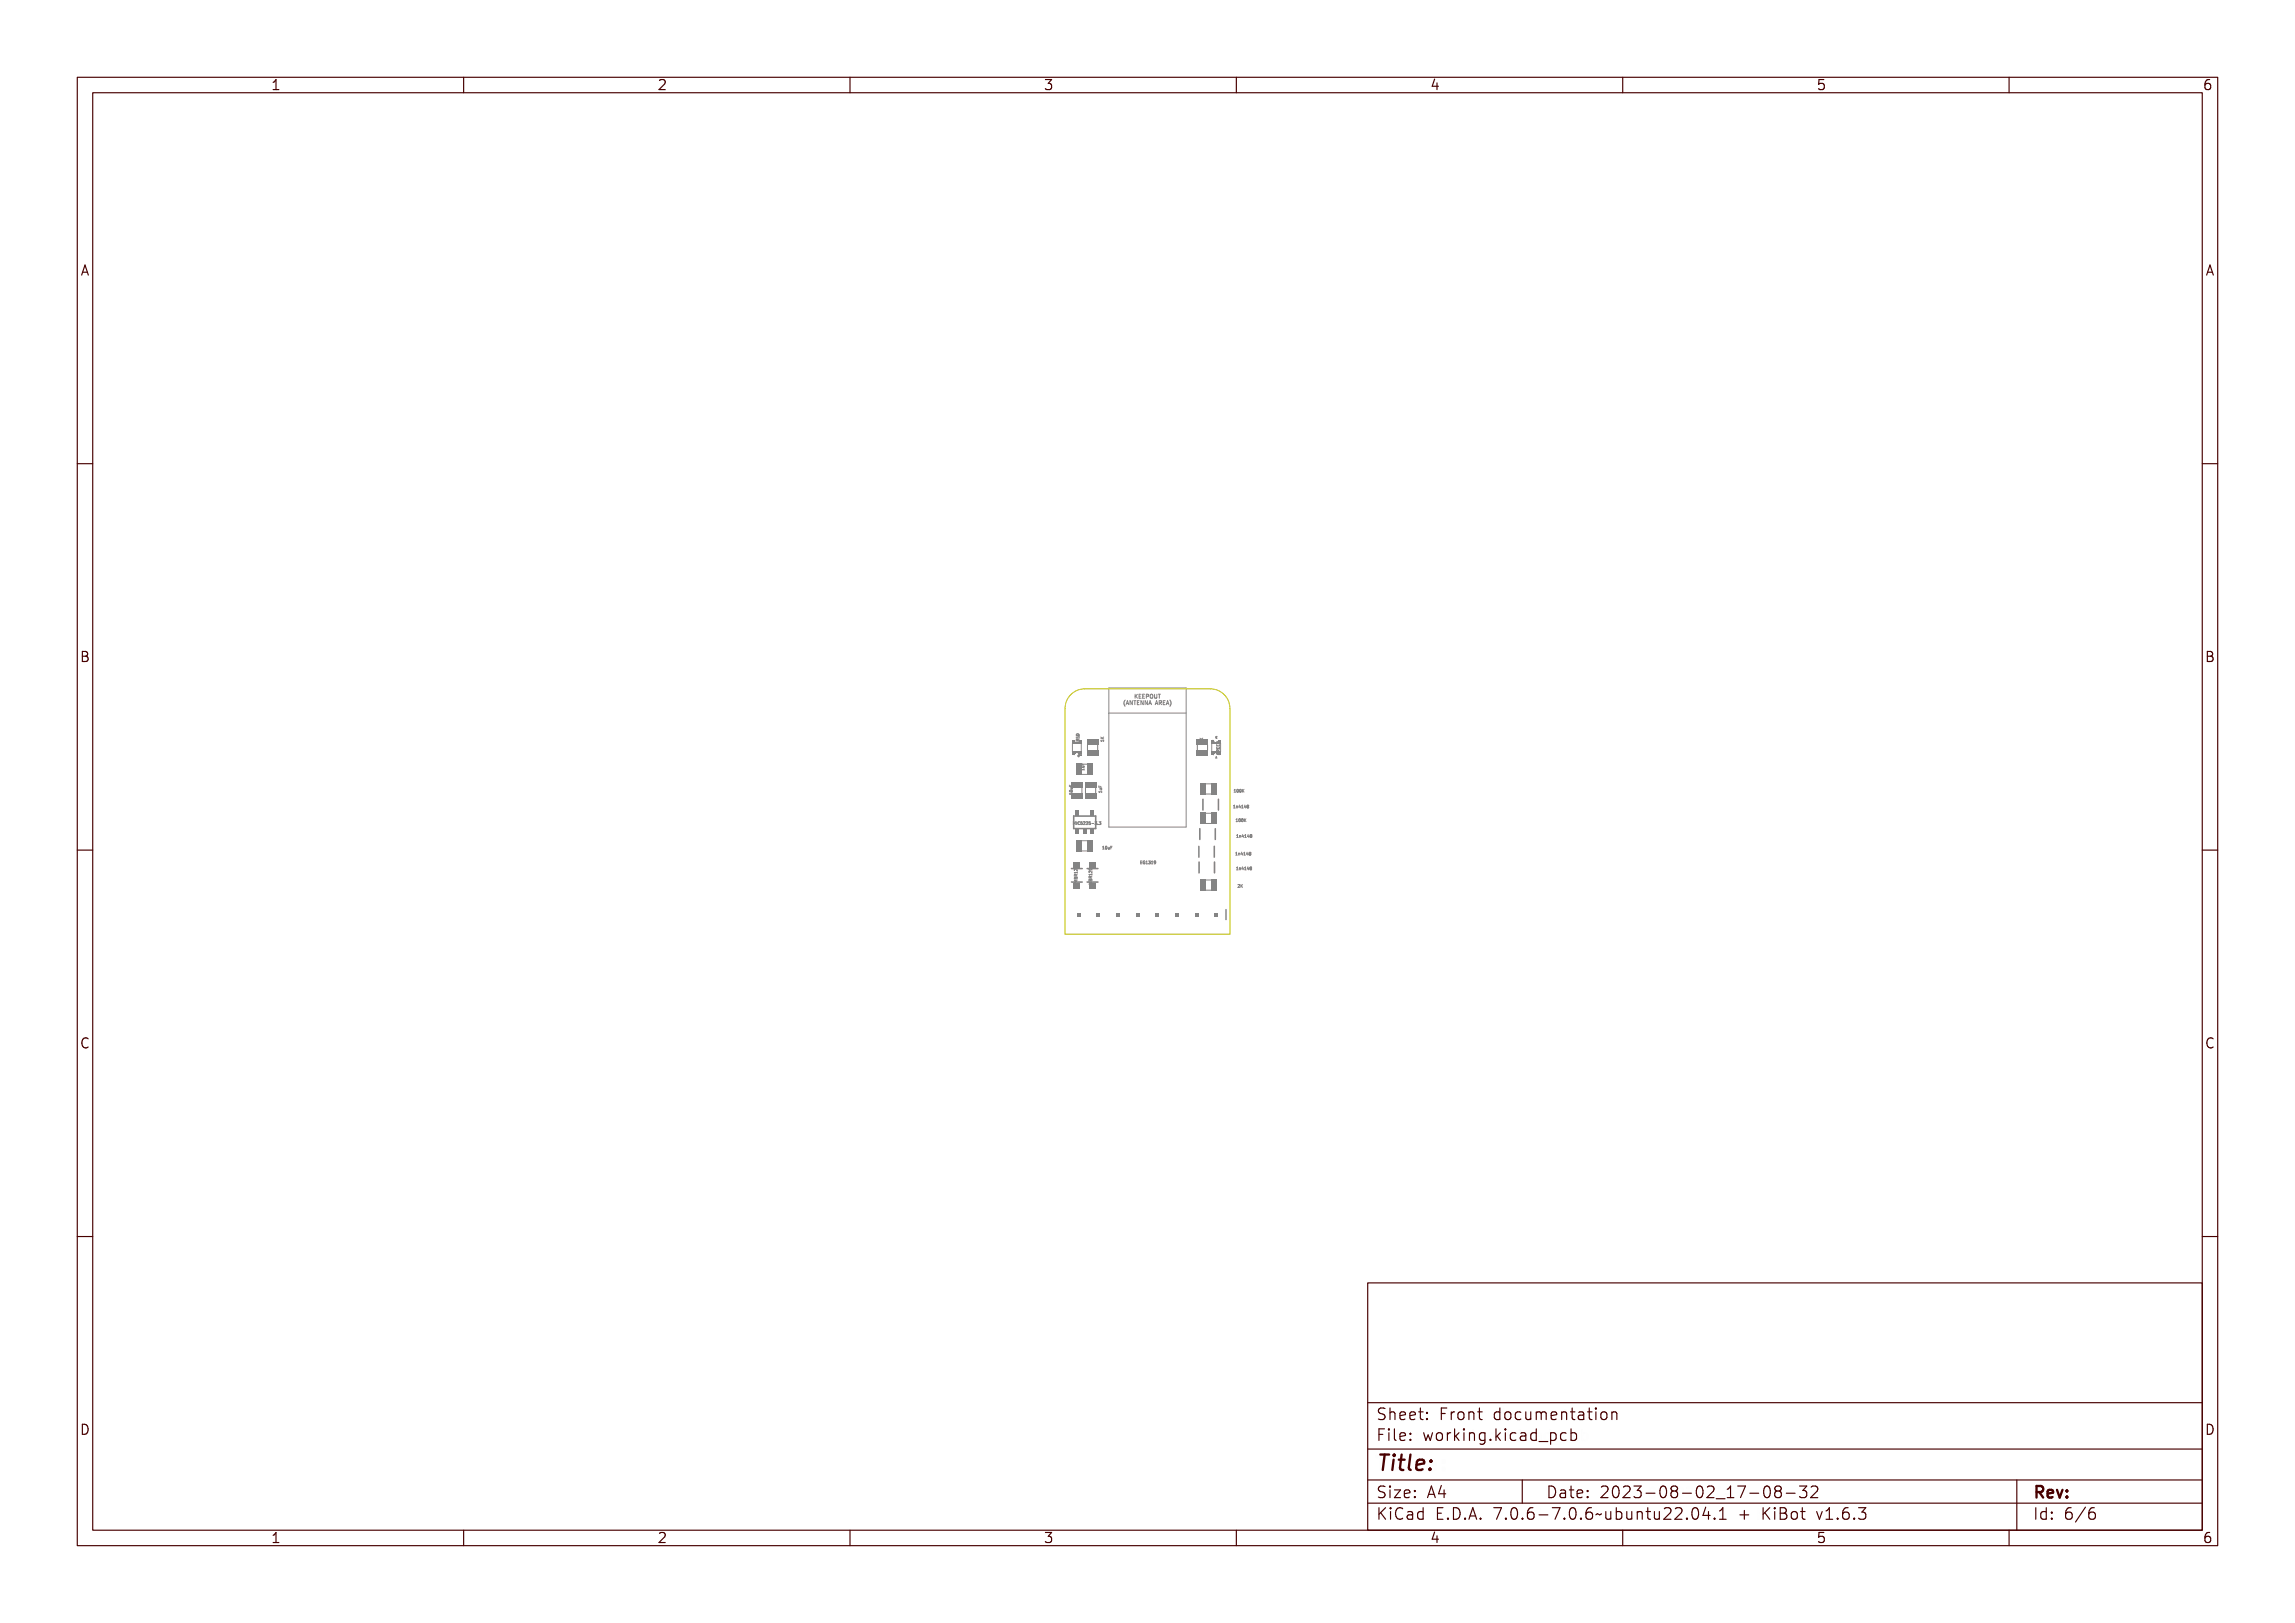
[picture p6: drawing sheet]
<svg xmlns="http://www.w3.org/2000/svg" width="297mm" height="210mm" viewBox="0 0 297 210" stroke-linecap="round" stroke-linejoin="round" font-family="sans-serif">
<defs><g id="words">
<text font-size="2.7" fill="#480000" x="178" y="190.3">Title:</text>
<g font-size="2" fill="#480000">
<text x="178" y="183.7">Sheet: Front documentation</text>
<text x="178" y="186.5">File: working.kicad_pcb</text>
<text x="178" y="193.9">Size: A4</text>
<text x="178" y="196.6">KiCad E.D.A. 7.0.6-7.0.6~ubuntu22.04.1 + KiBot v1.6.3</text>
<text x="200" y="193.9">Date: 2023-08-02_17-08-32</text>
<text x="263" y="196.6">Id: 6/6</text>
<text x="263" y="193.9">Rev:</text>
</g>
<g font-size="1.7" fill="#480000">
<text x="35" y="11.7">1</text>
<text x="85" y="11.7">2</text>
<text x="135" y="11.7">3</text>
<text x="185" y="11.7">4</text>
<text x="235" y="11.7">5</text>
<text x="285" y="11.7">6</text>
<text x="10.5" y="35.7">A</text>
<text x="285.5" y="35.7">A</text>
<text x="10.5" y="85.6">B</text>
<text x="285.5" y="85.6">B</text>
<text x="10.5" y="135.7">C</text>
<text x="285.5" y="135.7">C</text>
<text x="10.5" y="185.6">D</text>
<text x="285.5" y="185.6">D</text>
<text x="35" y="199.7">1</text>
<text x="85" y="199.7">2</text>
<text x="135" y="199.7">3</text>
<text x="185" y="199.7">4</text>
<text x="235" y="199.7">5</text>
<text x="285" y="199.7">6</text>
</g>
<g font-size=".7" fill="#848484">
<text x="145.6" y="91.2">(ANTENNA AREA)</text>
<text x="147" y="90.4">KEEPOUT</text>
</g>
<g font-size=".5" fill="#848484">
<text x="140.3" y="99.6" transform="rotate(-90 140.3 99.6)">1uF</text>
<text x="142.8" y="96.1" transform="rotate(-90 142.8 96.1)">1K</text>
<text x="155.7" y="96" transform="rotate(-90 155.7 96)">1K</text>
<text x="157.8" y="97.3" transform="rotate(-90 157.8 97.3)">GREEN</text>
<text x="138.8" y="102.9" transform="rotate(-90 138.8 102.9)">10uF</text>
<text x="138.8" y="106.7">MIC5225-3.3</text>
<text x="142.6" y="102.7" transform="rotate(-90 142.6 102.7)">1uF</text>
<text x="159.5" y="104.6">1n4148</text>
<text x="159.6" y="102.5">100K</text>
<text x="159.9" y="106.3">100K</text>
<text x="139.4" y="113.8" transform="rotate(-90 139.4 113.8)">MBR120</text>
<text x="142.6" y="109.9">10uF</text>
<text x="147.5" y="111.8">EG1319</text>
<text x="159.8" y="110.7">1n4148</text>
<text x="159.9" y="112.6">1n4148</text>
<text x="159.9" y="108.4">1n4148</text>
<text x="141.3" y="114" transform="rotate(-90 141.3 114)">MBR120</text>
<text x="160.1" y="114.8">2K</text>
</g>
<g font-size=".3" fill="#848484">
<text x="139.5" y="95.3">A</text>
<text x="157.3" y="95.5">C</text>
<text x="139.5" y="97.9">C</text>
<text x="157.3" y="98.1">A</text>
</g>
</g></defs>
<g fill="none" stroke="#848484" stroke-width=".13">
<path d="M139.3 95.3v.2h.4v-.2M139.3 95.4l.1 .2h.1v-.2v.2h.1l.1-.2v.2h-.4zM139.3 95.8h.2l.2-.1-.2 .2 .2 .1h-.4zM139.4 95.2h.2l.1 .2h-.4zM139.4 95.8h.1v.1h-.1zM139.4 95.2h.2v.1h-.2zM139.5 95.4v.1M139.5 95.9v-.2h-.2v.2h.4M139.6 95a.2 .2 0 0 0-.2 0 .2 .2 0 0 0-.1 .2h.4M139.7 95.7l-.2 .1M139.9 99.4h.4v-.1v.2h-.3zM139.9 98.7l.1 .2h.1v-.1v.1l.2 .1h-.4z"/>
<path d="M140 99.1h.3v.1l-.3 .1 .3-.1zM145.5 90.7v.5M145.8 90.7l.1 .6a.42 .42 0 0 1-.1-.6zM146.2 90.7h.1l.1 .5-.1-.1h-.2l-.1 .1zM146.2 90.8l.1 .2h-.2zM146.5 90.7h.1l.1 .4v-.4h.1v.5h-.1l-.2-.4v.4zM146.9 90.7h.3l-.1 .1v.4h-.1v-.4zM147.1 89.9h.1v.2l.3-.2-.2 .2 .2 .3-.3-.3-.1 .3zM147.3 90.7h.3l-.2 .1v.1h.2l-.2 .1v.2h.2h-.3zM147.5 89.9h.3h-.2v.2h.2h-.2v.2l.2 .1h-.3zM147.7 90.7h.1l.2 .4v-.4v.5l-.2-.4v.4h-.1zM147.9 89.9h.3h-.2v.2h.2h-.2v.2l.2 .1h-.3z"/>
<path d="M148.1 90.7h.1l.2 .4v-.4h.1v.5h-.1l-.2-.4v.4h-.1zM148.4 89.9h.1a.16 .16 0 0 1 .2 .2 .16 .16 0 0 1-.3 .1v.2zM148.4 89.9l.2 .1v.1h-.2zM148.7 90.7l.2 .5-.1-.1h-.2l-.1 .1zM148.7 90.8l.1 .2h-.2zM148.8 89.9a.25 .25 0 0 1 .3 .2 .25 .25 0 0 1-.3 .3v-.2zM148.9 89.9a.21 .21 0 0 1 .1 .2 .21 .21 0 0 1-.1 .2zM149.2 89.9l.1 .4h.1v-.4l.1 .3a.16 .16 0 0 1-.2 .2 .16 .16 0 0 1-.1-.2zM149.5 90.7h.1l.1 .5-.1-.1h-.1l-.2 .1zM149.5 90.8l.1 .2h-.1zM149.6 89.9h.3h-.1v.5h-.1v-.5zM149.8 90.7h.1a.14 .14 0 0 1 .2 .1 .14 .14 0 0 1-.1 .2l.2 .2-.3-.2-.1 .2z"/>
<path d="M149.9 90.8h.1v.1h-.1zM150.2 90.7h.3l-.2 .1v.1h.2l-.2 .1v.2h.2h-.3zM150.7 90.7h.1l.2 .5-.1-.1h-.2l-.1 .1zM150.8 90.8l.1 .2h-.2zM151.1 90.7a.38 .38 0 0 1 0 .6l.1-.3zM151.5 90.7v.5M156.8 95.8v1.4M157 97.7a.35 .35 0 0 1 .4-.3 .35 .35 0 0 1 .3 .3M157 95.8a.35 .35 0 0 0 .4 .3 .35 .35 0 0 0 .3-.3M157.4 97.5a.2 .2 0 0 0 .2 .1 .2 .2 0 0 0 .2-.1M157.5 96.5v.2h.1v-.2l.1 .2h.1v-.2v.2h-.3zM157.5 96.2v.2h.1v-.2l.1 .2h.1v-.2v.2h-.3z"/>
<path d="M157.5 95.9h.3l-.3 .2h.3h-.3l.3-.2zM157.5 97.1a.12 .12 0 0 0 .1 .2 .14 .14 0 0 0 .2-.2l-.2 .1v-.1h.2a.17 .17 0 0 1-.1 .2 .17 .17 0 0 1-.2-.2zM157.5 96.8l.2 .1 .1-.2-.1 .2 .1 .1h-.3zM157.5 96.9h.1v.1h-.1zM158 96.2v1.1M138.4 102.7h.3l.1-.1v.2h-.3h-.1zM138.4 101.8l.1 .1h.1v-.1v.1l.2 .1h-.4zM138.4 102.4a.17 .17 0 0 1 .2-.1 .17 .17 0 0 1 .1 .3h-.2zM138.5 102.4l.2 .1h-.2zM138.5 102.1h.3v.1l-.3 .1 .2-.1zM138.8 106.4l.1 .1 .2-.1v.3l-.1-.3v.2l-.1-.2-.1 .3zM139 113.9l.3 .1-.3 .1h.4"/>
<path d="M139.1 113.5h.3h-.3l.2 .1-.2 .1h.3h-.3l.1-.1zM139.1 112.7h.3v-.1v.2l-.3-.1v.1zM139.1 112.1a.17 .17 0 0 1 .2-.1 .17 .17 0 0 1 .1 .2h-.3zM139.1 112.4l.1-.1 .2 .2v-.2v.2l-.2-.1-.1 .1zM139.1 113.2l.1 .1a.1 .1 0 0 1 .1-.1 .1 .1 0 0 1 .1 .1v.1h-.3zM139.1 113h.1l.2-.1-.1 .1 .1 .1h-.3zM139.1 112.1h.3l-.2 .1zM139.1 113.3l.1 .1h-.1zM139.1 113h.1v.1h-.1zM139.1 106.4h.2v.3h-.2h.1zM139.3 113.3h.1v.1h-.2zM139.5 106.4h.1a.13 .13 0 0 0-.1 .1 .13 .13 0 0 0 .1 .2 .18 .18 0 0 1-.2-.1 .18 .18 0 0 1 .1-.2z"/>
<path d="M139.7 106.4h.2l-.1 .1a.12 .12 0 0 1 .1 0 .12 .12 0 0 1 0 .2 .12 .12 0 0 1-.2 0l.2-.1-.2-.1zM140 106.4h.2l-.1 .3h.1h-.2l.2-.2zM140.3 106.4h.2l-.1 .3h.1h-.2l.2-.2zM140.6 106.4h.2l-.1 .1a.12 .12 0 0 1 .1 0 .12 .12 0 0 1 0 .2 .12 .12 0 0 1-.2 0l.2-.1-.2-.1zM140.9 114.2l.3 .1-.3 .1h.4M140.9 106.6h.2zM141 113.7h.3l-.3 .1 .2 .1-.2 .1h.3h-.3l.1-.1zM141 112.9h.3v.2l-.3-.1v.1zM141 112.3a.17 .17 0 0 1 .2 0 .17 .17 0 0 1 .1 .2h-.3zM141 112.6h.1l.2 .1v-.1v.2l-.2-.2-.1 .2zM141 113.5h.1a.1 .1 0 0 1 .2 0 .1 .1 0 0 1 0 .1v.1h-.3zM141 113.2h.1l.2-.1-.1 .2 .1 .1h-.3z"/>
<path d="M141 112.4h.3l-.2 .1zM141 113.5l.1 .1h-.1zM141 113.2h.1v.1h-.1zM141.2 113.5h.1v.1h-.2zM141.2 106.4h.2l-.1 .1a.11 .11 0 0 1 .1 .2 .11 .11 0 0 1-.2 0l.2-.1-.1-.1 .1-.1zM141.6 106.6v.1zM141.8 106.4h.2l-.1 .1a.11 .11 0 0 1 .1 .2 .11 .11 0 0 1-.2 0l.2-.1-.2-.1 .2-.1zM142.2 102.5h.4v-.1v.2l-.3-.1-.1 .1zM142.2 101.8l.1 .2h.1v-.2v.2h.2h-.4zM142.2 106.3h.3l-.2 .2h.1v.2h-.2M142.3 102.1h.3v.2h-.3l.3-.1zM142.7 109.5h.1v.3l.1 .1h-.2v-.3z"/>
<path d="M143 109.5a.16 .16 0 0 1 .2 .2 .16 .16 0 0 1-.2 .1zM143 109.6h.1l-.1 .3zM143.2 109.6l.1 .3 .1-.3v.3h-.1zM143.5 109.5h.2l-.1 .1v.1h.1h-.1v.2zM147.5 111.4h.3l-.2 .1v.1h.2h-.2v.2h.2h-.3zM147.9 111.5l.1-.1v.1a.12 .12 0 0 0-.1 .1 .12 .12 0 0 0 .1 .1v-.1h.1v.2a.18 .18 0 0 1-.3-.1 .18 .18 0 0 1 .1-.2zM148.2 111.5l.1-.1v.4h.1h-.2v-.3zM148.4 111.4l.2 .1v.1a.11 .11 0 0 1 0 .2 .11 .11 0 0 1-.2-.1h.2l-.1-.1 .1-.1zM148.7 111.5l.2-.1v.4h-.2l.1-.3zM149 111.5l.1-.1a.18 .18 0 0 1 .2 .2 .18 .18 0 0 1-.3 .2l.2-.1a.12 .12 0 0 1-.2-.1 .12 .12 0 0 1 0-.1zM149.4 111.4l.2 .1-.1 .2M149.5 111.8h-.1"/>
<path d="M149.5 111.7v.1M149.6 111.6h-.2M159.6 104.2h.1v.3l.1 .1h-.2l.1-.3zM159.7 102.2h.1v.3h.1h-.2l.1-.3zM159.9 104.3h.2v.3l-.1-.3-.1 .3zM159.9 110.3h.1v.3l.1 .1h-.2l.1-.4zM159.9 106h.2v.3h-.2l.1-.3zM160 112.2h.1v.3l.1 .1h-.2l.1-.3zM160 102.2a.16 .16 0 0 1 .2 .1 .16 .16 0 0 1-.2 .2zM160 108h.1v.3l.1 .1h-.2l.1-.3zM160 102.2l.1 .1v.2zM160.2 110.4h.1l.1 .3-.1-.3-.1 .3z"/>
<path d="M160.3 106a.16 .16 0 0 1 .1 .2 .16 .16 0 0 1-.2 .1zM160.3 112.3h.2v.3l-.1-.3-.1 .3zM160.3 106l.1 .1-.1 .2zM160.3 108.1h.2v.3l-.1-.3-.1 .3zM160.3 102.2a.16 .16 0 0 1 .2 .1 .16 .16 0 0 1-.2 .2zM160.3 104.2l.1 .4-.2-.1zM160.3 104.3v.1h-.1zM160.3 102.2l.1 .1v.2zM160.5 104.2h.1v.3l.1 .1h-.2l.1-.3zM160.5 102.2l.1 .1 .2-.1-.1 .1 .1 .2-.2-.2-.1 .2zM160.6 106a.16 .16 0 0 1 .1 .2 .16 .16 0 0 1-.2 .1zM160.6 106l.1 .1-.1 .2z"/>
<path d="M160.6 110.3v.4l-.2-.1zM160.6 110.3v.2h-.1zM160.7 112.2v.4l-.2-.1zM160.7 112.3v.1h-.1zM160.7 108l.1 .4-.2-.1zM160.7 108.1v.2h-.1zM160.8 110.3h.1v.3l.1 .1h-.2v-.4zM160.8 106v.1l.2-.1-.1 .1 .1 .2-.1-.1-.1 .1zM160.8 102.3l.2 .2M160.9 112.2h.1v.3l.1 .1h-.2v-.3zM160.9 104.2l.1 .4-.3-.1zM160.9 108h.1v.3l.1 .1h-.2l.1-.3z"/>
<path d="M160.9 104.3v.1h-.1zM161 102.1l-.2 .2M161.1 104.2a.2 .2 0 0 1 .2 .2 .2 .2 0 0 1-.1 .2 .1 .1 0 0 1-.1-.1 .1 .1 0 0 1 0-.1zM161.1 106.1l.1 .2M161.2 110.3v.4l-.2-.1zM161.2 110.3v.2h-.1zM161.2 105.9l-.2 .3M161.3 112.2v.4l-.2-.1zM161.3 112.3v.1h-.1zM161.3 108l.1 .4-.2-.1zM161.3 108.1v.2h-.1zM161.4 110.3a.2 .2 0 0 1 .1 .2 .2 .2 0 0 1 0 .2 .11 .11 0 0 1-.2-.1 .1 .1 0 0 1 .1-.1z"/>
<path d="M161.5 104.2h.1M161.5 104.3h.1M161.5 112.2a.2 .2 0 0 1 .1 .2 .2 .2 0 0 1 0 .2 .11 .11 0 0 1-.2-.1 .1 .1 0 0 1 .1-.1zM161.5 108a.2 .2 0 0 1 .2 .2 .2 .2 0 0 1-.1 .2 .1 .1 0 0 1-.1-.1 .1 .1 0 0 1 0-.1zM161.5 104.3l.1 .1M161.6 104.2h.1M161.6 104.4h.1M161.6 104.2l-.1 .1M161.6 104.4v.1l-.1 .1M161.7 110.3h.2M161.7 110.4h.1M161.8 110.4l.1 .2h-.2"/>
<path d="M161.8 112.2l.2 .1M161.8 112.3h.1M161.9 108l.1 .1h-.1M161.9 108.1h.1M161.9 110.3v.1M161.9 110.4h-.1M161.9 112.3l.1 .2-.2 .1M161.9 108.1l.1 .2-.1 .1M162 112.3h.1M162 112.3h-.1"/>
<circle cx="156.9" cy="95.9" r=".1"/>
<circle cx="138.6" cy="102.5" r=".03"/>
<circle cx="139.2" cy="112.1" r=".03"/>
<circle cx="141.1" cy="112.4" r=".03"/>
<circle cx="143" cy="109.7" r=".03"/>
<circle cx="149.1" cy="111.6" r=".08"/>
<circle cx="160.1" cy="102.3" r=".03"/>
<circle cx="160.3" cy="106.2" r=".03"/>
<circle cx="160.4" cy="102.3" r=".03"/>
<circle cx="160.6" cy="106.2" r=".03"/>
<circle cx="161.2" cy="104.3" r=".06"/>
<circle cx="161.2" cy="104.5" r=".07"/>
<circle cx="161.5" cy="110.4" r=".06"/>
<circle cx="161.5" cy="110.6" r=".07"/>
<circle cx="161.6" cy="112.3" r=".06"/>
<circle cx="161.6" cy="112.5" r=".07"/>
<circle cx="161.6" cy="108.1" r=".06"/>
<circle cx="161.6" cy="108.3" r=".07"/>
</g>
<path d="M155.2 111.5v1.4M157.2 111.5v1.4" fill="none" stroke="#848484" stroke-width=".2"/>
<g fill="#848484">
<path d="M156.8 95.7h.3v.1h-.3z" fill-rule="evenodd"/>
<path d="M156.8 97.2h.3v.5h-.3z" fill-rule="evenodd"/>
<path d="M156.8 96h.3v.2h-.3z" fill-rule="evenodd"/>
<path d="M157.1 96h.1v.2h-.1z" fill-rule="evenodd"/>
<path d="M157.1 97.2h.1v.3h-.1z" fill-rule="evenodd"/>
<path d="M157.2 96.1h.4v.1h-.4z" fill-rule="evenodd"/>
<path d="M157.2 97.2h.4v.2h-.4z" fill-rule="evenodd"/>
<path d="M157.6 97.2h.1v.3h-.1z" fill-rule="evenodd"/>
<path d="M157.7 95.7h.3v.5h-.3z" fill-rule="evenodd"/>
<path d="M157.7 97.2h.3v.5h-.3z" fill-rule="evenodd"/>
</g>
<g fill="none" stroke="#848484" stroke-width=".13">
<path d="M138.8 96.2v1.1M139 95.8a.35 .35 0 0 0 .4 .3 .35 .35 0 0 0 .3-.3M139 97.7a.35 .35 0 0 1 .4-.3 .35 .35 0 0 1 .3 .3M139.9 96.2v1.5"/>
<circle cx="139.8" cy="97.6" r=".1"/>
</g>
<g fill="#848484">
<path d="M139.7 97.7h.3h-.3z" fill-rule="evenodd"/>
<path d="M139.7 95.7h.3v.5h-.3z" fill-rule="evenodd"/>
<path d="M139.7 97.2h.3v.3h-.3z" fill-rule="evenodd"/>
<path d="M139.5 97.2h.2v.3h-.2z" fill-rule="evenodd"/>
<path d="M139.5 96h.2v.2h-.2z" fill-rule="evenodd"/>
<path d="M139.2 97.2h.4v.2h-.4z" fill-rule="evenodd"/>
<path d="M139.2 96.1h.4v.1h-.4z" fill-rule="evenodd"/>
<path d="M139 97.2h.2v.3h-.2z" fill-rule="evenodd"/>
<path d="M139 96h.2v.2h-.2z" fill-rule="evenodd"/>
<path d="M138.7 97.2h.4v.5h-.4z" fill-rule="evenodd"/>
<path d="M138.7 95.7h.4v.5h-.4z" fill-rule="evenodd"/>
</g>
<path d="M140 102v.7" fill="none" stroke="#848484" stroke-width=".13"/>
<g fill="#848484">
<path d="M138.6 102.7h1.5v.7h-1.5z" fill-rule="evenodd"/>
<path d="M138.6 101.2h1.5v.8h-1.5z" fill-rule="evenodd"/>
</g>
<path d="M139 105.6h2.8v1.6h-2.8zM155.7 103.4v1.4M157.7 103.4v1.4" fill="none" stroke="#848484" stroke-width=".2"/>
<g fill="#848484">
<path d="M139.2 104.9h.5v.7h-.5z" fill-rule="evenodd"/>
<path d="M139.2 107.3h.5v.6h-.5z" fill-rule="evenodd"/>
<path d="M140.1 107.3h.5v.6h-.5z" fill-rule="evenodd"/>
<path d="M141.1 104.9h.5v.7h-.5z" fill-rule="evenodd"/>
<path d="M141.1 107.3h.5v.6h-.5z" fill-rule="evenodd"/>
</g>
<path d="M155.1 109.5v1.4M157.1 109.5v1.4" fill="none" stroke="#848484" stroke-width=".2"/>
<path d="M140 108.8h.8M140 110.1h.8" fill="none" stroke="#848484" stroke-width=".13"/>
<g fill="#848484">
<path d="M139.3 108.7h.7v1.5h-.7z" fill-rule="evenodd"/>
<path d="M140.7 108.7h.8v1.5h-.8z" fill-rule="evenodd"/>
</g>
<path d="M155.3 107.2v1.4M157.3 107.2v1.4" fill="none" stroke="#848484" stroke-width=".2"/>
<path d="M156 101.4h.8M156 102.7h.8" fill="none" stroke="#848484" stroke-width=".13"/>
<g fill="#848484">
<path d="M155.3 101.4h.7v1.4h-.7z" fill-rule="evenodd"/>
<path d="M156.7 101.4h.8v1.4h-.8z" fill-rule="evenodd"/>
</g>
<path d="M140.7 112.4h1.4M140.7 114.1h1.4" fill="none" stroke="#848484" stroke-width=".2"/>
<g fill="#848484">
<path d="M140.9 111.5h.9v.8h-.9z" fill-rule="evenodd"/>
<path d="M140.9 114.2h.9v.8h-.9z" fill-rule="evenodd"/>
</g>
<path d="M140 98.9h.7M143.5 89h10v18h-10zM143.5 92.3h10M140 100.2h.8" fill="none" stroke="#848484" stroke-width=".13"/>
<g fill="#848484">
<path d="M140.7 98.8h.8v1.5h-.8z" fill-rule="evenodd"/>
<path d="M139.3 98.8h.7v1.5h-.7z" fill-rule="evenodd"/>
</g>
<path d="M140.7 96.4v.7M142 96.4v.7" fill="none" stroke="#848484" stroke-width=".13"/>
<g fill="#848484">
<path d="M140.7 97.1h1.4v.7h-1.4z" fill-rule="evenodd"/>
<path d="M140.7 95.6h1.4v.8h-1.4z" fill-rule="evenodd"/>
</g>
<path d="M155 96.4v.7M156.3 96.4v.7" fill="none" stroke="#848484" stroke-width=".13"/>
<g fill="#848484">
<path d="M154.9 95.7h1.4v.7h-1.4z" fill-rule="evenodd"/>
<path d="M154.9 97.1h1.4v.8h-1.4z" fill-rule="evenodd"/>
</g>
<path d="M140.5 102v.7M141.8 102v.7" fill="none" stroke="#848484" stroke-width=".13"/>
<g fill="#848484">
<path d="M140.4 102.7h1.5v.7h-1.5z" fill-rule="evenodd"/>
<path d="M140.4 101.2h1.5v.8h-1.5z" fill-rule="evenodd"/>
</g>
<path d="M138.7 112.4h1.4M138.7 114.1h1.4" fill="none" stroke="#848484" stroke-width=".2"/>
<g fill="#848484">
<path d="M138.9 111.5h.9v.8h-.9z" fill-rule="evenodd"/>
<path d="M138.9 114.2h.9v.8h-.9z" fill-rule="evenodd"/>
</g>
<path d="M156 115.2h.8M156 113.9h.7" fill="none" stroke="#848484" stroke-width=".13"/>
<g fill="#848484">
<path d="M156.7 113.8h.8v1.5h-.8z" fill-rule="evenodd"/>
<path d="M155.3 113.8h.7v1.5h-.7z" fill-rule="evenodd"/>
</g>
<path d="M156 105.2h.8M156 106.6h.8" fill="none" stroke="#848484" stroke-width=".13"/>
<g fill="#848484">
<path d="M155.3 105.2h.7v1.4h-.7z" fill-rule="evenodd"/>
<path d="M156.7 105.2h.8v1.4h-.8z" fill-rule="evenodd"/>
</g>
<path d="M158.7 117.7v1.3" fill="none" stroke="#848484" stroke-width=".2"/>
<g fill="#848484">
<path d="M157.1 118.1h.5v.5h-.5z" fill-rule="evenodd"/>
<path d="M154.6 118.1h.5v.5h-.5z" fill-rule="evenodd"/>
<path d="M152.1 118.1h.5v.5h-.5z" fill-rule="evenodd"/>
<path d="M149.5 118.1h.5v.5h-.5z" fill-rule="evenodd"/>
<path d="M147 118.1h.5v.5h-.5z" fill-rule="evenodd"/>
<path d="M144.4 118.1h.5v.5h-.5z" fill-rule="evenodd"/>
<path d="M141.9 118.1h.5v.5h-.5z" fill-rule="evenodd"/>
<path d="M139.4 118.1h.5v.5h-.5z" fill-rule="evenodd"/>
</g>
<path d="M138.8 89.7l1-.5 .6-.1h16.2a2.54 2.54 0 0 1 2.6 2.6v29.2h-21.4v-29.2a2.54 2.54 0 0 1 1-2z" fill="none" stroke="#c2c200" stroke-width=".13"/>
<g fill="none" stroke="#480000" stroke-width=".15">
<path d="M10 10h277v190h-277zM12 12h273v186h-273zM60 10v2M110 10v2M160 10v2M210 10v2M260 10v2M10 60h2M285 60h2M10 110h2M285 110h2M10 160h2"/>
<path d="M285 160h2M177 166h108v32h-108zM60 198v2M110 198v2M160 198v2M177 181.5h108M177 187.5h108M177 191.5h108M177 194.5h108M178.1 195.2h.2v.6l.6-.6h.3l-.6 .6 .6 .8h-.2l-.5-.7-.2 .2v.5h-.2zM178.2 185h.9v.2h-.7v.4h.6v.2h-.6v.7h-.2zM178.3 182.4l.5-.1h.2v.2a.34 .34 0 0 0-.4-.1 .34 .34 0 0 0-.2 .4 .62 .62 0 0 1 .6 .7 .71 .71 0 0 1-.8 .2v-.2a.4 .4 0 0 0 .4 .1 .4 .4 0 0 0 .3-.3l-.4-.2a.4 .4 0 0 1-.3-.3 .4 .4 0 0 1 .1-.4z"/>
<path d="M178.3 192.5l.5-.1h.2v.2a.34 .34 0 0 0-.4-.1 .34 .34 0 0 0-.2 .4 .62 .62 0 0 1 .6 .7 .71 .71 0 0 1-.8 .2v-.2a.4 .4 0 0 0 .4 .1 .4 .4 0 0 0 .3-.3l-.4-.2a.4 .4 0 0 1-.3-.3 .4 .4 0 0 1 .1-.4zM179.4 182.2h.2v.6a.35 .35 0 0 1 .4-.1 .35 .35 0 0 1 .2 .4v.6h-.2v-.8l-.2-.1a.28 .28 0 0 0-.2 .3v.6h-.2zM179.5 185.4h.4v.9h.4v.2h-.9v-.2h.3v-.8h-.2zM179.5 192.8h.4v.9h.4v.1h-.9v-.1h.3v-.8h-.2zM179.5 195.6h.4v.9h.4v.1h-.9v-.1h.3v-.8h-.2zM179.7 184.9h.2v.3h-.2zM179.7 192.3h.2v.3h-.2zM179.7 195.1h.2v.3h-.2zM180.6 184.9h.4v1.3l.1 .1h.3v.2a.4 .4 0 0 1-.5-.4v-1h-.3zM180.6 192.8h.8v.1l-.6 .8h.6v.1h-.8v-.1l.6-.8h-.6zM180.7 182.8a.49 .49 0 0 1 .6-.1 .49 .49 0 0 1 .2 .5h-.8a.42 .42 0 0 0 .3 .4 .42 .42 0 0 0 .4-.1v.2a.6 .6 0 0 1-.8-.1 .6 .6 0 0 1 .1-.8zM180.7 195.4l.3-.2h.2h.3v.2a.43 .43 0 0 0-.6 0 .43 .43 0 0 0-.2 .5 .43 .43 0 0 0 .2 .5 .43 .43 0 0 0 .6 0v.2a.62 .62 0 0 1-.7 0 .62 .62 0 0 1-.3-.7z"/>
<path d="M180.8 182.9l.2-.1a.27 .27 0 0 1 .3 .3h-.6zM181.8 195.6a.5 .5 0 0 1 .6-.1 .5 .5 0 0 1 .2 .5v.6h-.1v-.1a.38 .38 0 0 1-.5 .2 .38 .38 0 0 1-.2-.5 .38 .38 0 0 1 .4-.2h.3a.35 .35 0 0 0-.3-.4 .35 .35 0 0 0-.4 .2zM181.9 182.8a.49 .49 0 0 1 .6-.1 .49 .49 0 0 1 .2 .5h-.8a.42 .42 0 0 0 .3 .4 .42 .42 0 0 0 .5-.1v.2a.6 .6 0 0 1-.9-.1 .6 .6 0 0 1 .1-.8zM181.9 185.5a.49 .49 0 0 1 .6-.1 .49 .49 0 0 1 .2 .5h-.8a.42 .42 0 0 0 .3 .4 .42 .42 0 0 0 .5-.1v.2a.6 .6 0 0 1-.9-.1 .6 .6 0 0 1 .1-.8zM181.9 192.9a.49 .49 0 0 1 .6-.1 .49 .49 0 0 1 .2 .5h-.8a.42 .42 0 0 0 .3 .4 .42 .42 0 0 0 .5-.1v.2a.6 .6 0 0 1-.9-.1 .6 .6 0 0 1 .1-.8zM182 196.2l.5-.1a.31 .31 0 0 1-.2 .4 .31 .31 0 0 1-.4-.1zM182 182.9l.2-.1a.27 .27 0 0 1 .3 .3h-.6zM182 185.6l.2-.1a.27 .27 0 0 1 .3 .3h-.6zM182 193l.2-.1a.27 .27 0 0 1 .3 .3h-.6zM183 195.7l.4-.2 .2 .2v-.6h.2v1.5h-.2v-.1a.42 .42 0 0 1-.5 .1 .42 .42 0 0 1-.2-.5zM183.2 195.8a.23 .23 0 0 1 .4 0v.3a.33 .33 0 0 1-.2 .4 .48 .48 0 0 1-.2-.7zM183.2 182.3h.2v.4h.4v.1h-.4v.7l.1 .1h.3v.1a.41 .41 0 0 1-.6-.3v-.6h-.3v-.1h.3z"/>
<path d="M183.3 185.4h.2v.3h-.2zM183.3 186.2h.2v.3h-.2zM183.3 192.8h.2v.3h-.2zM183.3 193.6h.2v.2h-.2zM184.5 182.7h.2v.3h-.2zM184.5 183.5h.2v.2h-.2zM185.2 185.4h.2l.2 .8 .1-.5h.2l.2 .5 .1-.8h.2l-.2 1.1h-.2l-.2-.7-.2 .7h-.1zM185.4 195.2h.9v.2h-.7v.4h.6v.2h-.6v.5h.7v.1h-.9zM185.7 192.4h.2l.5 1.4h-.2l-.1-.3h-.5l-.1 .3h-.2zM185.8 192.6l.2 .7h-.4zM186.6 182.3h.9v.2h-.7v.4h.6v.2h-.6v.6h-.2zM186.7 185.5a.56 .56 0 0 1 .8 .2 .56 .56 0 0 1-.3 .7 .57 .57 0 0 1-.6-.2 .57 .57 0 0 1 .1-.7z"/>
<path d="M186.8 185.6a.26 .26 0 0 1 .3-.1 .26 .26 0 0 1 .2 .2v.2a.33 .33 0 0 1-.3 .4l-.2-.2zM186.9 196.4h.2v.2h-.2zM187.1 192.4h.2v.9h.2v.2h-.2v.3h-.2v-.3h-.6v-.2zM187.1 192.6v.7h-.4zM187.8 195.2a.76 .76 0 0 1 .9 .7 .76 .76 0 0 1-.9 .7zM188 195.4a.5 .5 0 0 1 .5 .2 .5 .5 0 0 1 0 .5 .39 .39 0 0 1-.5 .4zM188 182.7h.2v.2a.41 .41 0 0 1 .6-.2v.2a.37 .37 0 0 0-.5-.1 .37 .37 0 0 0-.1 .4v.5h-.2zM188 185.4h.2v.2a.41 .41 0 0 1 .6-.2v.2a.37 .37 0 0 0-.5-.1 .37 .37 0 0 0-.1 .4v.6h-.2zM189.1 184.9h.1v.9l.5-.4h.2l-.4 .4 .5 .7h-.2l-.4-.6-.2 .1v.5h-.1zM189.1 182.8a.56 .56 0 0 1 .8 .2 .56 .56 0 0 1-.3 .7 .57 .57 0 0 1-.6-.2 .57 .57 0 0 1 .1-.7zM189.2 182.9a.26 .26 0 0 1 .3-.1 .26 .26 0 0 1 .2 .2v.2a.33 .33 0 0 1-.3 .4l-.2-.2zM189.3 196.4h.3v.2h-.3z"/>
<path d="M190.2 182.7h.2v.1a.35 .35 0 0 1 .4-.1 .35 .35 0 0 1 .3 .4v.6h-.2v-.8l-.2-.1a.28 .28 0 0 0-.3 .3v.6h-.2zM190.3 185.4h.4v.9h.4v.2h-.9v-.2h.4v-.8h-.3zM190.5 195.2h.3l.4 1.4h-.2l-.1-.3h-.5l-.1 .3h-.2zM190.6 184.9h.1v.3h-.1zM190.6 195.4l.2 .7h-.4zM191.4 185.4h.2v.1a.35 .35 0 0 1 .4-.1 .35 .35 0 0 1 .3 .4v.7h-.2v-.9l-.2-.1a.28 .28 0 0 0-.3 .3v.7h-.2zM191.7 182.3h.1v.4h.4v.1h-.4v.7l.1 .1h.3v.1a.41 .41 0 0 1-.5-.3v-.6h-.3v-.1h.3zM191.7 196.4h.3v.2h-.3zM192.7 185.5l.3-.2 .3 .2v-.1h.2v1a.53 .53 0 0 1-.8 .4v-.2a.36 .36 0 0 0 .4 .1 .36 .36 0 0 0 .2-.4l-.2 .1a.51 .51 0 0 1-.5-.2 .51 .51 0 0 1 0-.5zM192.8 185.6a.25 .25 0 0 1 .3-.1 .25 .25 0 0 1 .2 .2v.2a.32 .32 0 0 1-.3 .4 .47 .47 0 0 1-.2-.7zM193.8 195.2h.9l-.5 1.4h-.2l.5-1.2h-.7zM193.9 182.8l.3-.2 .3 .2v-.6h.2v1.5h-.2v-.1a.42 .42 0 0 1-.6 .1 .42 .42 0 0 1-.1-.5z"/>
<path d="M194.1 182.8a.42 .42 0 0 1 .4 .4 .42 .42 0 0 1-.3 .4 .48 .48 0 0 1-.1-.8zM194.1 186.2h.3v.3h-.3zM195.1 184.9h.2v.9l.4-.4h.3l-.5 .4 .5 .7h-.2l-.4-.6-.1 .1v.5h-.2zM195.1 182.8a.56 .56 0 0 1 .8 .2 .56 .56 0 0 1-.3 .7 .57 .57 0 0 1-.6-.2 .57 .57 0 0 1 .1-.7zM195.2 182.9a.26 .26 0 0 1 .3-.1 .26 .26 0 0 1 .2 .2v.2a.33 .33 0 0 1-.3 .4l-.2-.2zM195.3 196.4h.3v.2h-.3zM196.3 185.4h.5v.9h.3v.2h-.9v-.2h.4v-.8h-.3zM196.3 195.4a.45 .45 0 0 1 .5-.2 .45 .45 0 0 1 .3 .5v.2a.51 .51 0 0 1-.2 .6 .51 .51 0 0 1-.6 0l-.1-.6zM196.4 182.8l.5-.2 .2 .1v.2a.4 .4 0 0 0-.6 0 .4 .4 0 0 0 0 .6 .4 .4 0 0 0 .6 0v.2a.58 .58 0 0 1-.8-.1 .58 .58 0 0 1 .1-.8zM196.5 195.4a.39 .39 0 0 1 .4 .5v.2a.29 .29 0 0 1-.3 .4 .29 .29 0 0 1-.2-.4v-.5zM196.6 184.9h.2v.3h-.2zM197 191.5v3"/>
<path d="M197.4 182.7h.2v.8l.2 .1a.28 .28 0 0 0 .3-.3v-.6h.2v1h-.2v-.1a.35 .35 0 0 1-.4 .2 .35 .35 0 0 1-.3-.5zM197.6 185.5l.5-.2 .2 .1v.2a.4 .4 0 0 0-.6 0 .4 .4 0 0 0 0 .6 .4 .4 0 0 0 .6 0v.2a.58 .58 0 0 1-.8-.1 .58 .58 0 0 1 .1-.8zM197.7 196.4h.3v.2h-.3zM198.6 182.7h.1a.21 .21 0 0 1 .2-.1 .21 .21 0 0 1 .2 .2l.2-.2 .1 .1a1.27 1.27 0 0 1 .2 1h-.2v-.8l-.1-.1-.2 .1v.8h-.1v-.8l-.2-.1-.1 .1v.8h-.1zM198.7 185.4a.5 .5 0 0 1 .5-.1 .5 .5 0 0 1 .3 .5v.7h-.2v-.2a.38 .38 0 0 1-.5 .2 .38 .38 0 0 1-.2-.5 .38 .38 0 0 1 .5-.2h.2a.35 .35 0 0 0-.3-.4 .35 .35 0 0 0-.3 .2zM198.7 195.4l.3-.2h.2h.2v.2a.43 .43 0 0 0-.5 0 .43 .43 0 0 0-.1 .5 .44 .44 0 0 1 .6-.1 .44 .44 0 0 1 .1 .6 .47 .47 0 0 1-.6 .3 .47 .47 0 0 1-.3-.5v-.5zM198.8 186l.5-.1a.31 .31 0 0 1-.1 .4 .31 .31 0 0 1-.4-.1zM198.9 195.9a.3 .3 0 0 1 .4 .3 .3 .3 0 0 1-.4 .2l-.1-.2zM199.9 185.5l.3-.2 .3 .2v-.6h.2v1.6h-.2v-.2a.42 .42 0 0 1-.5 .1 .42 .42 0 0 1-.2-.5zM199.9 182.8a.49 .49 0 0 1 .6-.1 .49 .49 0 0 1 .2 .5h-.7a.42 .42 0 0 0 .2 .4 .42 .42 0 0 0 .5-.1v.2a.6 .6 0 0 1-.8-.1 .6 .6 0 0 1 0-.8zM200 196h.5v.2h-.5zM200 185.6a.23 .23 0 0 1 .4 0l.1 .3a.33 .33 0 0 1-.3 .4 .48 .48 0 0 1-.2-.7z"/>
<path d="M200.1 182.9l.2-.1a.27 .27 0 0 1 .3 .3h-.6zM200.1 192.4a.76 .76 0 0 1 1 .7 .76 .76 0 0 1-1 .7zM200.3 192.6a.5 .5 0 0 1 .5 .2 .5 .5 0 0 1 .1 .5 .39 .39 0 0 1-.6 .4zM200.9 186.8h1.2v.1h-1.2zM201 195.2h.9l-.5 1.4h-.2l.5-1.2h-.7zM201.1 182.7h.1v.1a.35 .35 0 0 1 .5-.1 .35 .35 0 0 1 .2 .4v.6h-.2v-.8l-.2-.1a.28 .28 0 0 0-.3 .3v.6h-.1zM201.4 192.8a.5 .5 0 0 1 .6-.1 .5 .5 0 0 1 .2 .5v.6h-.1v-.1a.38 .38 0 0 1-.5 .2 .38 .38 0 0 1-.2-.5 .38 .38 0 0 1 .4-.2h.3a.35 .35 0 0 0-.3-.4 .35 .35 0 0 0-.4 .2zM201.6 193.4l.5-.1a.31 .31 0 0 1-.2 .4 .31 .31 0 0 1-.4-.1zM202.2 185.4h.2v.1a.42 .42 0 0 1 .6-.1 .42 .42 0 0 1 .1 .5 .42 .42 0 0 1-.1 .5 .42 .42 0 0 1-.6-.1v.6h-.2zM202.5 182.3h.2v.4h.4v.1h-.4v.7l.1 .1h.3v.1a.41 .41 0 0 1-.6-.3v-.6h-.3v-.1h.3zM202.5 185.6a.24 .24 0 0 1 .3-.1 .24 .24 0 0 1 .1 .2l.1 .2a.32 .32 0 0 1-.3 .4 .48 .48 0 0 1-.2-.7zM202.5 196.4h.3v.2h-.3z"/>
<path d="M202.8 192.4h.2v.4h.4v.1h-.4v.7l.1 .1h.3v.1a.41 .41 0 0 1-.6-.3v-.6h-.3v-.1h.3zM203.5 182.7a.5 .5 0 0 1 .5-.1 .5 .5 0 0 1 .3 .5v.6h-.2v-.1a.38 .38 0 0 1-.5 .2 .38 .38 0 0 1-.2-.5 .38 .38 0 0 1 .5-.2h.2a.35 .35 0 0 0-.2-.4 .35 .35 0 0 0-.4 .2zM203.5 195.4a.45 .45 0 0 1 .6-.2 .45 .45 0 0 1 .2 .5v.2a.51 .51 0 0 1-.1 .6 .51 .51 0 0 1-.7 0l-.1-.6zM203.6 185.5l.5-.2 .2 .1v.2a.4 .4 0 0 0-.5 0 .4 .4 0 0 0 0 .6 .4 .4 0 0 0 .5 0v.2a.58 .58 0 0 1-.8-.1 .58 .58 0 0 1 .1-.8zM203.7 183.3l.4-.1a.31 .31 0 0 1-.1 .4 .31 .31 0 0 1-.4-.1zM203.7 195.4a.39 .39 0 0 1 .4 .5v.2a.29 .29 0 0 1-.2 .4 .29 .29 0 0 1-.3-.4v-.5zM203.9 192.9a.49 .49 0 0 1 .6-.1 .49 .49 0 0 1 .2 .5h-.8a.42 .42 0 0 0 .3 .4 .42 .42 0 0 0 .5-.1v.2a.6 .6 0 0 1-.9-.1 .6 .6 0 0 1 .1-.8zM204 193l.2-.1a.27 .27 0 0 1 .3 .3h-.6zM204.7 184.9h.1v.6a.41 .41 0 0 1 .6-.1 .41 .41 0 0 1 .2 .5 .42 .42 0 0 1-.2 .5 .42 .42 0 0 1-.6-.1v.2h-.1zM204.9 182.3h.2v.4h.4v.1h-.4v.7l.1 .1h.3v.1a.41 .41 0 0 1-.6-.3v-.6h-.3v-.1h.3zM204.9 185.6a.24 .24 0 0 1 .3-.1 .24 .24 0 0 1 .2 .2v.2a.32 .32 0 0 1-.3 .4 .48 .48 0 0 1-.2-.7zM204.9 196.4h.3v.2h-.3z"/>
<path d="M205.3 192.8h.2v.3h-.2zM205.3 193.6h.2v.2h-.2zM205.9 182.7h.5v.9h.3v.1h-.9v-.1h.4v-.8h-.3zM205.9 195.4l.3-.2h.2h.2v.2a.43 .43 0 0 0-.5 0 .43 .43 0 0 0-.1 .5 .44 .44 0 0 1 .6-.1 .44 .44 0 0 1 .1 .6 .47 .47 0 0 1-.5 .3 .47 .47 0 0 1-.4-.5v-.5zM206.1 195.9a.3 .3 0 0 1 .5 .3 .3 .3 0 0 1-.5 .2l-.1-.2zM206.2 182.2h.2v.3h-.2zM207 196l.3-.1 .5 .1 .2-.1a.32 .32 0 0 1-.5 .2h-.3l-.2 .1zM207.1 182.8a.56 .56 0 0 1 .8 .2 .56 .56 0 0 1-.2 .7 .57 .57 0 0 1-.7-.2 .57 .57 0 0 1 .1-.7zM207.3 182.9a.26 .26 0 0 1 .2-.1 .26 .26 0 0 1 .2 .2l.1 .2a.33 .33 0 0 1-.3 .4l-.3-.2zM207.4 192.5a.5 .5 0 0 1 .7 0 .5 .5 0 0 1-.1 .7l-.4 .5h.7v.1h-.9v-.1l.2-.3a.72 .72 0 0 0 .4-.8l-.3-.1-.3 .2zM208.3 182.7h.1v.1a.35 .35 0 0 1 .5-.1 .35 .35 0 0 1 .2 .4v.6h-.2v-.8l-.2-.1a.28 .28 0 0 0-.3 .3v.6h-.1zM208.3 195.6h.1l.1 .8 .2 .1a.28 .28 0 0 0 .2-.3v-.6h.2v1h-.2v-.1a.35 .35 0 0 1-.4 .2 .35 .35 0 0 1-.2-.5z"/>
<path d="M208.7 192.6a.45 .45 0 0 1 .5-.2 .45 .45 0 0 1 .3 .5v.2a.51 .51 0 0 1-.2 .6 .51 .51 0 0 1-.6 0l-.1-.6zM208.9 192.6a.39 .39 0 0 1 .4 .5v.2a.29 .29 0 0 1-.3 .4 .29 .29 0 0 1-.2-.4v-.5zM209.5 195.1h.2v.6a.41 .41 0 0 1 .5-.1 .41 .41 0 0 1 .2 .5 .42 .42 0 0 1-.2 .5 .42 .42 0 0 1-.5-.1v.1h-.2zM209.7 195.8a.24 .24 0 0 1 .3-.1 .24 .24 0 0 1 .2 .2v.2a.32 .32 0 0 1-.3 .4 .48 .48 0 0 1-.2-.7zM209.8 192.5a.5 .5 0 0 1 .7 0 .5 .5 0 0 1-.1 .7l-.4 .5h.7v.1h-.9v-.1l.2-.3a.72 .72 0 0 0 .4-.8l-.3-.1-.3 .2zM210 198v2M210.7 195.6h.2v.8l.2 .1a.28 .28 0 0 0 .2-.3v-.6h.2v1h-.2v-.1a.35 .35 0 0 1-.4 .2 .35 .35 0 0 1-.2-.5zM211 192.4a.49 .49 0 0 1 .6 0 .49 .49 0 0 1 .2 .6l-.2 .1a.45 .45 0 0 1 .2 .6 .45 .45 0 0 1-.6 .2l-.2-.1v-.2a.37 .37 0 0 0 .5 .1 .37 .37 0 0 0 .1-.5h-.4v-.2a.28 .28 0 0 0 .4-.1 .28 .28 0 0 0 0-.3 .28 .28 0 0 0-.4 0h-.2zM211.9 195.6h.2v.1a.35 .35 0 0 1 .4-.1 .35 .35 0 0 1 .2 .4v.6h-.2v-.8l-.2-.1a.28 .28 0 0 0-.2 .3v.6h-.2zM212.4 193.2h.5v.2h-.5zM213.3 195.2h.2v.4h.4v.1h-.4v.7l.1 .1h.3v.1a.41 .41 0 0 1-.6-.3v-.6h-.3v-.1h.3zM213.5 192.6a.45 .45 0 0 1 .5-.2 .45 .45 0 0 1 .3 .5v.2a.51 .51 0 0 1-.2 .6 .51 .51 0 0 1-.6 0l-.1-.6z"/>
<path d="M213.7 192.6a.39 .39 0 0 1 .4 .5v.2a.29 .29 0 0 1-.3 .4 .29 .29 0 0 1-.2-.4v-.5zM214.3 195.6h.2v.8l.2 .1a.28 .28 0 0 0 .2-.3v-.6h.2v1h-.2v-.1a.35 .35 0 0 1-.4 .2 .35 .35 0 0 1-.2-.5zM214.7 192.5a.41 .41 0 0 1 .6-.1 .41 .41 0 0 1 0 .6l-.1 .1a.43 .43 0 0 1 .3 .6 .43 .43 0 0 1-.7 .2 .41 .41 0 0 1-.2-.4 .41 .41 0 0 1 .3-.4l-.3-.2zM215.5 195.3a.5 .5 0 0 1 .7 0 .5 .5 0 0 1-.1 .7l-.4 .5h.6v.1h-.9v-.1l.3-.3a.72 .72 0 0 0 .3-.8l-.2-.1-.3 .2zM216 193.2h.5v.2h-.5zM216.7 195.3a.5 .5 0 0 1 .7 0 .5 .5 0 0 1-.1 .7l-.4 .5h.6v.1h-.9v-.1l.3-.3a.72 .72 0 0 0 .3-.8l-.2-.1-.3 .2zM217.1 192.6a.45 .45 0 0 1 .5-.2 .45 .45 0 0 1 .3 .5v.2a.51 .51 0 0 1-.2 .6 .51 .51 0 0 1-.6 0l-.1-.6zM217.3 192.6a.39 .39 0 0 1 .4 .5v.2a.29 .29 0 0 1-.3 .4 .29 .29 0 0 1-.2-.4v-.5zM218.2 196.4h.2v.2h-.2zM218.2 192.5a.5 .5 0 0 1 .8 0 .5 .5 0 0 1-.2 .7l-.4 .5h.7v.1h-.9v-.1l.2-.3a.72 .72 0 0 0 .4-.8l-.3-.1-.3 .2zM219.2 195.4a.45 .45 0 0 1 .5-.2 .45 .45 0 0 1 .3 .5v.2a.51 .51 0 0 1-.2 .6 .51 .51 0 0 1-.6 0l-.2-.6zM219.2 194.2h1.3v.1h-1.3z"/>
<path d="M219.4 195.4a.39 .39 0 0 1 .4 .5v.2a.29 .29 0 0 1-.3 .4 .29 .29 0 0 1-.3-.4l.1-.5zM220.7 192.5l.5-.1v1.3h.3v.1h-.8v-.1h.3v-1.1h-.3zM220.8 195.2h.2v.9h.2v.2h-.2v.3h-.2v-.3h-.6v-.2zM220.8 195.4v.7h-.4zM221.8 196.4h.2v.2h-.2zM221.8 192.4h.9l-.5 1.4h-.2l.5-1.2h-.7zM222.8 195.3l.5-.1v1.3h.3v.1h-.8v-.1h.3v-1.1h-.3zM223.2 193.2h.5v.2h-.5zM224.3 192.6a.45 .45 0 0 1 .5-.2 .45 .45 0 0 1 .3 .5v.2a.51 .51 0 0 1-.1 .6 .51 .51 0 0 1-.7 0l-.1-.6zM224.5 192.6a.39 .39 0 0 1 .4 .5v.2a.29 .29 0 0 1-.2 .4 .29 .29 0 0 1-.3-.4v-.5zM225.4 195.5h.2v.4h.4v.2h-.4v.4h-.2v-.4h-.4v-.2h.4zM225.5 192.5a.41 .41 0 0 1 .6-.1 .41 .41 0 0 1 .1 .6l-.2 .1a.43 .43 0 0 1 .3 .6 .43 .43 0 0 1-.6 .2 .41 .41 0 0 1-.3-.4 .41 .41 0 0 1 .3-.4l-.3-.2z"/>
<path d="M226.8 193.2h.5v.2h-.5zM227.5 195.2h.2v.6l.6-.6h.2l-.6 .6 .6 .8h-.2l-.5-.7-.1 .2v.5h-.2zM227.8 192.4a.49 .49 0 0 1 .6 0 .49 .49 0 0 1 .2 .6l-.2 .1a.45 .45 0 0 1 .3 .6 .45 .45 0 0 1-.7 .2l-.2-.1v-.2a.37 .37 0 0 0 .5 .1 .37 .37 0 0 0 .1-.5h-.3v-.2a.28 .28 0 0 0 .3-.1 .28 .28 0 0 0 0-.3 .28 .28 0 0 0-.4 0h-.2zM228.8 195.6h.4v.9h.4v.1h-.9v-.1h.4v-.8h-.3zM229 192.5a.5 .5 0 0 1 .8 0 .5 .5 0 0 1-.2 .7l-.4 .5h.7v.1h-.9v-.1l.2-.3a.72 .72 0 0 0 .4-.8l-.3-.1-.3 .2zM229.1 195.1h.1v.3h-.1zM229.9 195.2h.4a.35 .35 0 0 1 .5 .2 .35 .35 0 0 1-.3 .5 .41 .41 0 0 1 .3 .5 .41 .41 0 0 1-.5 .2h-.4zM230.1 196h.2a.27 .27 0 0 1 .3 .2 .27 .27 0 0 1-.3 .3h-.2zM230.1 195.4h.2a.23 .23 0 0 1 .3 .2 .23 .23 0 0 1-.3 .2h-.2zM231.2 193.2h1.1M231.2 195.7a.56 .56 0 0 1 .8 .2 .56 .56 0 0 1-.3 .7 .57 .57 0 0 1-.6-.2 .57 .57 0 0 1 .1-.7zM231.3 195.8a.26 .26 0 0 1 .3-.1 .26 .26 0 0 1 .2 .2v.2a.33 .33 0 0 1-.3 .4l-.2-.2z"/>
<path d="M232.6 195.2h.1v.4h.4v.1h-.4l.1 .7v.1h.3v.1a.41 .41 0 0 1-.5-.3v-.6h-.3v-.1h.3zM232.9 192.3h.9l-.5 .6a.41 .41 0 0 1 .5 .2v.4l-.1 .2-.6 .1-.2-.2M234.4 192.4l.2-.1h.4a.41 .41 0 0 1 .2 .6l-.9 .9h.9M234.6 195.6h.2l.3 .9 .4-.9h.2l-.4 1h-.3zM236 195.3l.5-.1v1.3h.3v.1h-.8v-.1h.3v-1.1h-.3zM237.4 196.4h.3v.2h-.3zM238.4 195.4l.3-.2h.2h.2v.2a.43 .43 0 0 0-.5 0 .43 .43 0 0 0-.1 .5 .44 .44 0 0 1 .6-.1 .44 .44 0 0 1 .1 .6 .47 .47 0 0 1-.5 .3 .47 .47 0 0 1-.4-.5v-.5zM238.6 195.9a.3 .3 0 0 1 .4 .3 .3 .3 0 0 1-.4 .2l-.1-.2zM239.8 196.4h.3v.2h-.3zM240.7 195.2a.49 .49 0 0 1 .6 0 .49 .49 0 0 1 .2 .6l-.2 .1a.45 .45 0 0 1 .2 .6 .45 .45 0 0 1-.6 .2l-.2-.1v-.2a.37 .37 0 0 0 .5 .1 .37 .37 0 0 0 .1-.5l-.4-.1v-.1a.28 .28 0 0 0 .4-.1 .28 .28 0 0 0 0-.3 .28 .28 0 0 0-.4 0h-.2zM260 198v2M261 191.5v6.5"/>
<path d="M263.2 195.2h.8v.2h-.3v1.1h.3v.1h-.8v-.1h.3v-1.1h-.3zM264.4 195.7l.3-.2 .3 .2v-.6h.2v1.5h-.2v-.1a.42 .42 0 0 1-.5 .1 .42 .42 0 0 1-.2-.5zM264.6 195.8a.23 .23 0 0 1 .4 0v.3a.33 .33 0 0 1-.2 .4 .48 .48 0 0 1-.2-.7zM265.9 195.6h.2v.3h-.2zM265.9 196.4h.2v.2h-.2zM268.1 195.4l.2-.2h.3h.2v.2a.43 .43 0 0 0-.5 0 .43 .43 0 0 0-.2 .5 .44 .44 0 0 1 .7-.1 .44 .44 0 0 1 .1 .6 .47 .47 0 0 1-.6 .3 .47 .47 0 0 1-.3-.5v-.5zM268.2 195.9a.3 .3 0 0 1 .5 .3 .3 .3 0 0 1-.5 .2v-.2zM269.9 195.2h.2l-.8 1.6h-.2zM270.5 195.4l.2-.2h.3h.2v.2a.43 .43 0 0 0-.5 0 .43 .43 0 0 0-.2 .5 .44 .44 0 0 1 .7-.1 .44 .44 0 0 1 .1 .6 .47 .47 0 0 1-.6 .3 .47 .47 0 0 1-.3-.5v-.5zM270.6 195.9a.3 .3 0 0 1 .5 .3 .3 .3 0 0 1-.5 .2v-.2z"/>
<circle cx="196.7" cy="195.9" r=".13"/>
<circle cx="203.9" cy="195.9" r=".13"/>
<circle cx="209" cy="193.1" r=".13"/>
<circle cx="213.8" cy="193.1" r=".13"/>
<circle cx="215" cy="193.4" r=".29"/>
<circle cx="215" cy="192.8" r=".25"/>
<circle cx="217.4" cy="193.1" r=".13"/>
<circle cx="219.5" cy="195.9" r=".13"/>
<circle cx="224.7" cy="193.1" r=".13"/>
<circle cx="225.9" cy="193.4" r=".29"/>
<circle cx="225.9" cy="192.8" r=".25"/>
</g>
<g fill="none" stroke="#480000" stroke-width=".3">
<path d="M178.1 188.4h1.4v.2h-.6v1.7h-.2v-1.7h-.6zM179.9 188.8h.7v1.3h.4v.2h-1.2v-.2h.5v-1.1h-.4zM180.3 188.3h.3v.3h-.3zM181.8 188.4h.2v.4h.6v.2h-.6v1l.2 .1h.4v.2a.55 .55 0 0 1-.8-.5v-.8h-.4v-.2h.4zM183 188.3h.6l.1 1.6 .1 .2h.4v.2a.54 .54 0 0 1-.8-.5v-1.4h-.4zM184.8 189a.65 .65 0 0 1 .8-.1 .65 .65 0 0 1 .3 .7h-1.1a.56 .56 0 0 0 .4 .5 .56 .56 0 0 0 .6-.1v.2a.81 .81 0 0 1-1.1-.1 .81 .81 0 0 1 .1-1.1zM185 189.1a.38 .38 0 0 1 .4-.1 .38 .38 0 0 1 .2 .4h-.8zM186.7 188.9h.3v.4h-.3zM186.7 189.9h.3v.4h-.3zM263.1 192.4a.73 .73 0 0 1 .9 .2 .36 .36 0 0 1-.3 .6l.2 .1 .3 .5h-.2l-.3-.4-.2-.2h-.2v.6h-.2zM263.3 192.6h.2a.26 .26 0 0 1 .3 .2 .26 .26 0 0 1-.2 .3h-.3zM264.5 192.9a.49 .49 0 0 1 .6-.1 .49 .49 0 0 1 .2 .5h-.8a.42 .42 0 0 0 .3 .4 .42 .42 0 0 0 .4-.1v.2a.6 .6 0 0 1-.8-.1 .6 .6 0 0 1 .1-.8z"/>
<path d="M264.6 193l.2-.1a.27 .27 0 0 1 .3 .3h-.6zM265.5 192.8h.2l.3 .9 .3-.9h.2l-.4 1h-.2zM267.1 192.8h.2v.3h-.2zM267.1 193.6h.2v.2h-.2z"/>
</g>
<use href="#words"/>
</svg>
